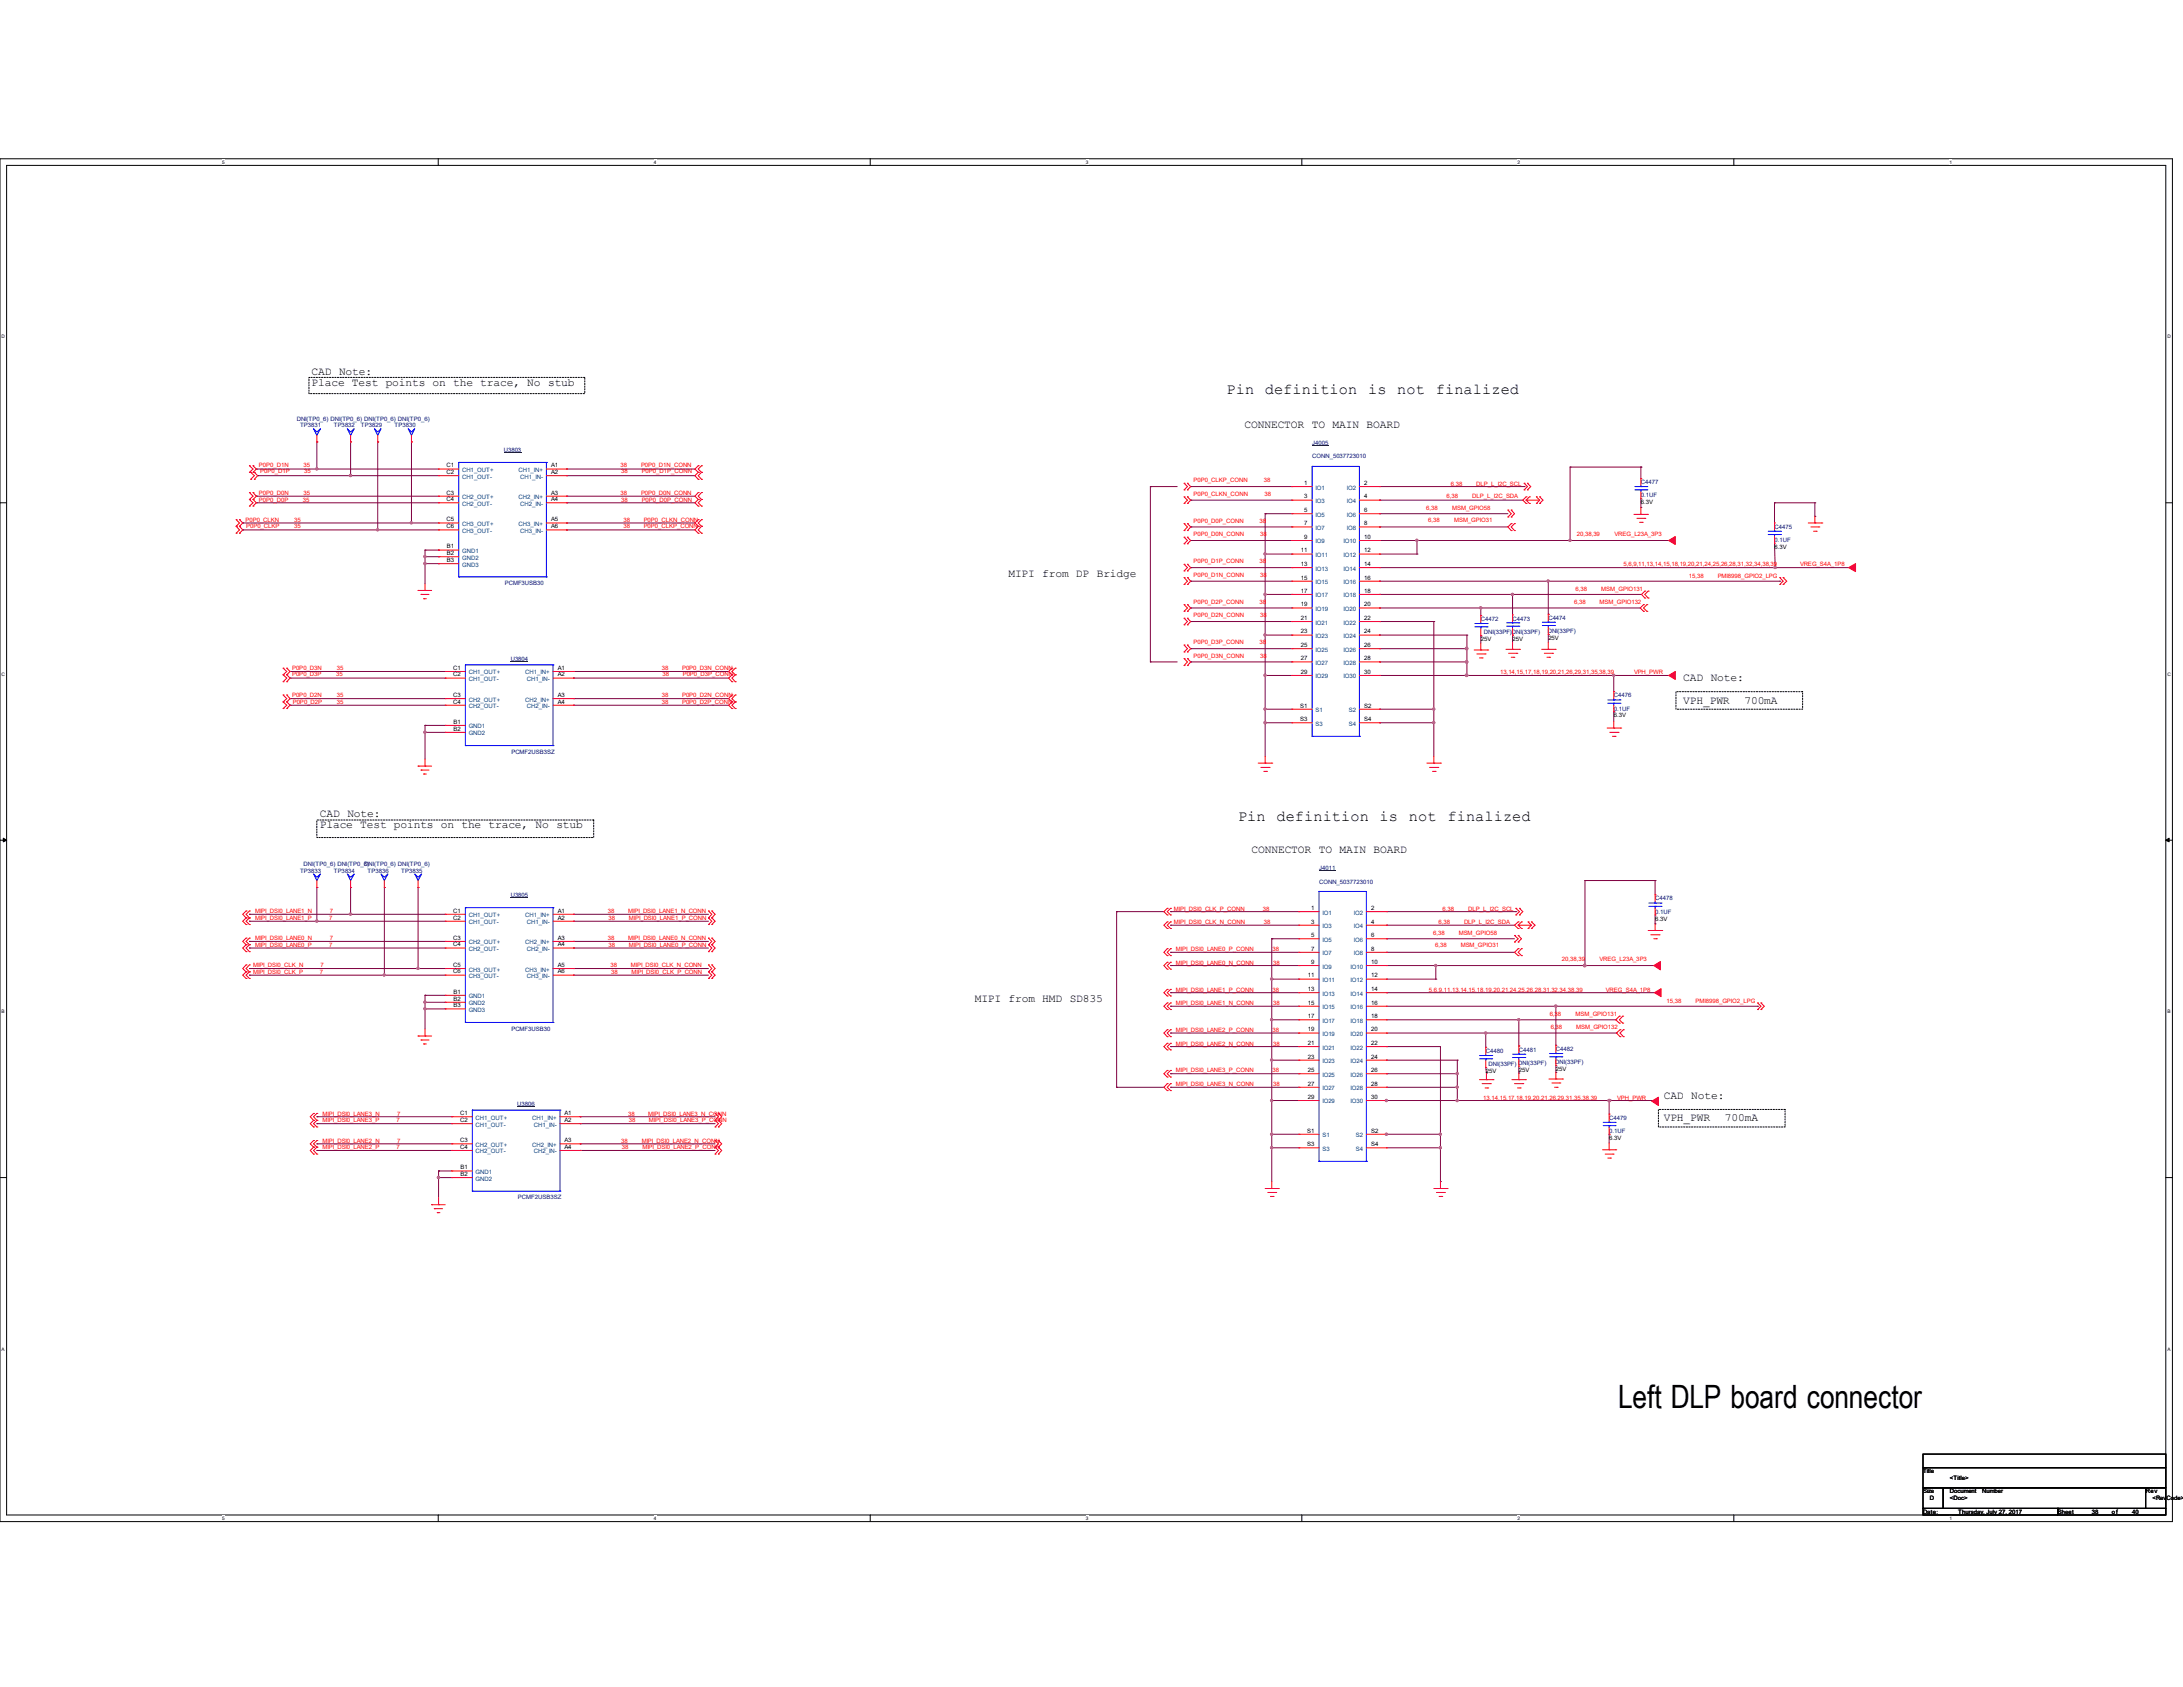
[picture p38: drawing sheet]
<svg xmlns="http://www.w3.org/2000/svg" width="279mm" height="216mm" viewBox="0 0 279 216" stroke-linecap="round" stroke-linejoin="round" font-family="sans-serif">
<defs><g id="words">
<text font-size="4.1" x="207.1" y="180.2">Left DLP board connector</text>
<g font-size="2">
<text x="157" y="50.4">Pin</text>
<text x="161.9" y="50.4">definition</text>
<text x="175.1" y="50.4">is</text>
<text x="178.8" y="50.4">not</text>
<text x="183.8" y="50.4">finalized</text>
<text x="158.5" y="105.1">Pin</text>
<text x="163.4" y="105.1">definition is</text>
<text x="180.3" y="105.1">not</text>
<text x="185.3" y="105.1">finalized</text>
</g>
<g font-size="1.4">
<text x="39.9" y="48">CAD Note:</text>
<text x="39.9" y="49.4">Place Test points on the trace, No stub</text>
<text x="159.3" y="54.8">CONNECTOR TO MAIN BOARD</text>
<text x="129.1" y="73.8">MIPI from DP Bridge</text>
<text x="215.4" y="87.2">CAD Note:</text>
<text x="215.4" y="90.1">VPH_PWR</text>
<text x="223.3" y="90.1">700mA</text>
<text x="40.9" y="104.6">CAD Note:</text>
<text x="40.9" y="106">Place Test points on the trace, No stub</text>
<text x="160.2" y="109.2">CONNECTOR TO MAIN BOARD</text>
<text x="124.8" y="128.2">MIPI from HMD SD835</text>
<text x="212.9" y="140.6">CAD Note:</text>
<text x="212.9" y="143.5">VPH_PWR</text>
<text x="220.8" y="143.5">700mA</text>
</g>
<g font-size=".8" fill="#000080">
<text x="38" y="53.8">DNI(TP0_6) DNI(TP0_6) DNI(TP0_6) DNI(TP0_6)</text>
<text x="38.4" y="54.7">TP3831</text>
<text x="42.7" y="54.7">TP3832</text>
<text x="46.2" y="54.7">TP3829</text>
<text x="50.5" y="54.7">TP3830</text>
<text x="64.5" y="57.8">U3803</text>
<text x="167.9" y="56.9">J4005</text>
<text x="167.9" y="58.7">CONN_5037723010</text>
<text x="210" y="62">C4477</text>
<text x="210" y="63.7">0.1UF</text>
<text x="227.1" y="67.6">C4475</text>
<text x="227.1" y="69.4">0.1UF</text>
<text x="64.6" y="74.9">PCMF3USB30</text>
<text x="189.5" y="79.5">C4472</text>
<text x="189.9" y="81.2">DNI(33PF)DNI(33PF)</text>
<text x="193.6" y="79.4">C4473</text>
<text x="198.1" y="81">DNI(33PF)</text>
<text x="198.2" y="79.3">C4474</text>
<text x="65.4" y="84.6">U3804</text>
<text x="206.6" y="89.2">C4476</text>
<text x="206.6" y="91">0.1UF</text>
<text x="65.5" y="96.5">PCMF2USB3SZ</text>
<text x="38.4" y="111.7">TP3833</text>
<text x="38.9" y="110.8">DNI(TP0_6) DNI(TP0_6)</text>
<text x="42.7" y="111.7">TP3834</text>
<text x="46.6" y="110.8">DNI(TP0_6) DNI(TP0_6)</text>
<text x="47" y="111.7">TP3836</text>
<text x="51.4" y="111.7">TP3835</text>
<text x="168.8" y="111.3">J4011</text>
<text x="168.8" y="113.1">CONN_5037723010</text>
<text x="65.4" y="114.8">U3805</text>
<text x="211.8" y="115.2">C4478</text>
<text x="211.8" y="117">0.1UF</text>
<text x="65.5" y="131.9">PCMF3USB30</text>
<text x="190.2" y="134.7">C4480</text>
<text x="190.5" y="136.5">DNI(33PF) DNI(33PF)</text>
<text x="194.4" y="134.6">C4481</text>
<text x="199.1" y="136.2">DNI(33PF)</text>
<text x="199.1" y="134.5">C4482</text>
<text x="66.2" y="141.6">U3806</text>
<text x="206" y="143.3">C4479</text>
<text x="206" y="145">0.1UF</text>
<text x="66.3" y="153.5">PCMF2USB3SZ</text>
</g>
<g font-size=".8" fill="#f00">
<text x="33.1" y="59.7">P0P0_D1N</text>
<text x="38.9" y="59.7">35</text>
<text x="79.4" y="59.7">38</text>
<text x="82" y="59.7">P0P0_D1N_CONN</text>
<text x="33.1" y="64.2">P0P0_D0P</text>
<text x="33.1" y="63.3">P0P0_D0N</text>
<text x="33.3" y="60.6">P0P0_D1P</text>
<text x="38.8" y="64.2">35</text>
<text x="38.9" y="63.3">35</text>
<text x="38.9" y="60.6">35</text>
<text x="79.4" y="63.3">38</text>
<text x="79.5" y="64.2">38</text>
<text x="79.5" y="60.6">38</text>
<text x="82" y="63.3">P0P0_D0N_CONN</text>
<text x="82.1" y="64.2">P0P0_D0P_CONN</text>
<text x="82.1" y="60.6">P0P0_D1P_CONN</text>
<text x="152.7" y="63.4">P0P0_CLKN_CONN</text>
<text x="152.7" y="61.7">P0P0_CLKP_CONN</text>
<text x="161.8" y="61.7">38</text>
<text x="161.8" y="63.4">38</text>
<text x="182.6" y="65.2">6,38</text>
<text x="185.1" y="63.8">6,38</text>
<text x="185.7" y="62.1">6,38</text>
<text x="185.9" y="65.2">MSM_GPIO58</text>
<text x="188.4" y="63.8">DLP_L_I2C_SDA</text>
<text x="188.9" y="62.1">DLP_L_I2C_SCL</text>
<text x="31.4" y="66.8">P0P0_CLKN</text>
<text x="31.5" y="67.6">P0P0_CLKP</text>
<text x="37.6" y="66.8">35</text>
<text x="37.6" y="67.6">35</text>
<text x="79.8" y="66.8">38</text>
<text x="79.8" y="67.6">38</text>
<text x="82.4" y="66.8">P0P0_CLKN_CONN</text>
<text x="82.4" y="67.6">P0P0_CLKP_CONN</text>
<text x="152.7" y="66.9">P0P0_D0P_CONN</text>
<text x="152.7" y="68.6">P0P0_D0N_CONN</text>
<text x="161.2" y="66.9">38</text>
<text x="161.3" y="68.6">38</text>
<text x="182.8" y="66.8">6,38</text>
<text x="186.1" y="66.8">MSM_GPIO31</text>
<text x="201.8" y="68.5">20,38,39</text>
<text x="206.6" y="68.5">VREG_L23A_3P3</text>
<text x="152.7" y="73.8">P0P0_D1N_CONN</text>
<text x="152.7" y="72.1">P0P0_D1P_CONN</text>
<text x="152.7" y="77.3">P0P0_D2P_CONN</text>
<text x="161.2" y="72.1">38</text>
<text x="161.2" y="77.3">38</text>
<text x="161.3" y="73.8">38</text>
<text x="201.5" y="77.3">6,38</text>
<text x="201.6" y="75.6">6,38</text>
<text x="204.7" y="77.3">MSM_GPIO132</text>
<text x="204.9" y="75.6">MSM_GPIO131</text>
<text x="207.8" y="72.5">5,6,9,11,13,14,15,18,19,20,21,24,25,26,28,31,32,34,38,39</text>
<text x="216.2" y="74">15,38</text>
<text x="219.8" y="74">PMI8998_GPIO2_LPG</text>
<text x="230.4" y="72.5">VREG_S4A_1P8</text>
<text x="152.7" y="82.4">P0P0_D3P_CONN</text>
<text x="152.7" y="79">P0P0_D2N_CONN</text>
<text x="161.2" y="82.4">38</text>
<text x="161.3" y="79">38</text>
<text x="37.4" y="85.8">P0P0_D3N</text>
<text x="37.4" y="86.6">P0P0_D3P</text>
<text x="37.4" y="89.2">P0P0_D2N</text>
<text x="43" y="86.6">35</text>
<text x="43.1" y="85.8">35</text>
<text x="43.1" y="89.2">35</text>
<text x="84.7" y="85.8">38</text>
<text x="84.7" y="89.2">38</text>
<text x="84.8" y="86.6">38</text>
<text x="87.3" y="85.8">P0P0_D3N_CONN</text>
<text x="87.3" y="89.2">P0P0_D2N_CONN</text>
<text x="87.4" y="86.6">P0P0_D3P_CONN</text>
<text x="152.7" y="84.2">P0P0_D3N_CONN</text>
<text x="161.3" y="84.2">38</text>
<text x="192" y="86.3">13,14,15,17,18,19,20,21,26,29,31,35,38,39</text>
<text x="209.1" y="86.3">VPH_PWR</text>
<text x="37.5" y="90">P0P0_D2P</text>
<text x="43.1" y="90">35</text>
<text x="84.7" y="90">38</text>
<text x="87.3" y="90">P0P0_D2P_CONN</text>
<text x="32.6" y="116.9">MIPI_DSI0_LANE1_N</text>
<text x="32.6" y="117.7">MIPI_DSI0_LANE1_P</text>
<text x="42.1" y="117.7">7</text>
<text x="42.2" y="116.9">7</text>
<text x="77.8" y="116.9">38</text>
<text x="77.9" y="117.7">38</text>
<text x="80.4" y="116.9">MIPI_DSI0_LANE1_N_CONN</text>
<text x="80.5" y="117.7">MIPI_DSI0_LANE1_P_CONN</text>
<text x="150.2" y="116.5">MIPI_DSI0_CLK_P_CONN</text>
<text x="150.2" y="118.3">MIPI_DSI0_CLK_N_CONN</text>
<text x="161.6" y="116.5">38</text>
<text x="161.8" y="118.3">38</text>
<text x="183.4" y="119.6">6,38</text>
<text x="184.1" y="118.2">6,38</text>
<text x="184.6" y="116.5">6,38</text>
<text x="186.7" y="119.6">MSM_GPIO58</text>
<text x="187.4" y="118.2">DLP_L_I2C_SDA</text>
<text x="187.9" y="116.5">DLP_L_I2C_SCL</text>
<text x="32.4" y="123.8">MIPI_DSI0_CLK_N</text>
<text x="32.4" y="124.7">MIPI_DSI0_CLK_P</text>
<text x="32.6" y="121.2">MIPI_DSI0_LANE0_P</text>
<text x="32.6" y="120.4">MIPI_DSI0_LANE0_N</text>
<text x="40.9" y="124.7">7</text>
<text x="41" y="123.8">7</text>
<text x="42.1" y="121.2">7</text>
<text x="42.2" y="120.4">7</text>
<text x="77.8" y="120.4">38</text>
<text x="77.9" y="121.2">38</text>
<text x="78.2" y="123.8">38</text>
<text x="78.2" y="124.7">38</text>
<text x="80.4" y="120.4">MIPI_DSI0_LANE0_N_CONN</text>
<text x="80.5" y="121.2">MIPI_DSI0_LANE0_P_CONN</text>
<text x="80.7" y="123.8">MIPI_DSI0_CLK_N_CONN</text>
<text x="80.8" y="124.7">MIPI_DSI0_CLK_P_CONN</text>
<text x="150.5" y="121.7">MIPI_DSI0_LANE0_P_CONN</text>
<text x="150.5" y="123.4">MIPI_DSI0_LANE0_N_CONN</text>
<text x="162.9" y="121.7">38</text>
<text x="162.9" y="123.4">38</text>
<text x="183.7" y="121.2">6,38</text>
<text x="187" y="121.2">MSM_GPIO31</text>
<text x="199.9" y="122.9">20,38,39</text>
<text x="204.7" y="122.9">VREG_L23A_3P3</text>
<text x="150.5" y="126.9">MIPI_DSI0_LANE1_P_CONN</text>
<text x="150.5" y="128.6">MIPI_DSI0_LANE1_N_CONN</text>
<text x="162.9" y="126.9">38</text>
<text x="162.9" y="128.6">38</text>
<text x="182.9" y="126.9">5,6,9,11,13,14,15,18,19,20,21,24,25,26,28,31,32,34,38,39</text>
<text x="198.3" y="130">6,38</text>
<text x="198.5" y="131.7">6,38</text>
<text x="201.6" y="130">MSM_GPIO131</text>
<text x="201.7" y="131.7">MSM_GPIO132</text>
<text x="205.5" y="126.9">VREG_S4A_1P8</text>
<text x="213.3" y="128.4">15,38</text>
<text x="217" y="128.4">PMI8998_GPIO2_LPG</text>
<text x="150.5" y="137.2">MIPI_DSI0_LANE3_P_CONN</text>
<text x="150.5" y="133.8">MIPI_DSI0_LANE2_N_CONN</text>
<text x="150.5" y="132.1">MIPI_DSI0_LANE2_P_CONN</text>
<text x="162.9" y="137.2">38</text>
<text x="162.9" y="132.1">38</text>
<text x="162.9" y="133.8">38</text>
<text x="41.3" y="142.8">MIPI_DSI0_LANE3_N</text>
<text x="41.3" y="143.6">MIPI_DSI0_LANE3_P</text>
<text x="50.8" y="143.6">7</text>
<text x="50.8" y="142.8">7</text>
<text x="80.4" y="142.8">38</text>
<text x="80.5" y="143.6">38</text>
<text x="83" y="142.8">MIPI_DSI0_LANE3_N_CONN</text>
<text x="83.1" y="143.6">MIPI_DSI0_LANE3_P_CONN</text>
<text x="150.5" y="139">MIPI_DSI0_LANE3_N_CONN</text>
<text x="162.9" y="139">38</text>
<text x="189.8" y="140.8">13,14,15,17,18,19,20,21,26,29,31,35,38,39</text>
<text x="207" y="140.8">VPH_PWR</text>
<text x="41.3" y="146.3">MIPI_DSI0_LANE2_N</text>
<text x="41.3" y="147.1">MIPI_DSI0_LANE2_P</text>
<text x="50.8" y="147.1">7</text>
<text x="50.8" y="146.3">7</text>
<text x="79.5" y="146.3">38</text>
<text x="79.6" y="147.1">38</text>
<text x="82.1" y="146.3">MIPI_DSI0_LANE2_N_CONN</text>
<text x="82.2" y="147.1">MIPI_DSI0_LANE2_P_CONN</text>
</g>
<g font-size=".8">
<text x="57.2" y="59.8">C1</text>
<text x="70.5" y="59.8">A1</text>
<text x="57.2" y="60.7">C2</text>
<text x="57.2" y="63.3">C3</text>
<text x="57.2" y="64.1">C4</text>
<text x="70.5" y="60.7">A2</text>
<text x="70.5" y="63.3">A3</text>
<text x="70.5" y="64.1">A4</text>
<text x="166.9" y="65.5">5</text>
<text x="166.9" y="63.8">3</text>
<text x="166.9" y="62.1">1</text>
<text x="174.6" y="65.5">6</text>
<text x="174.6" y="63.8">4</text>
<text x="174.6" y="62.1">2</text>
<text x="210" y="64.6">6.3V</text>
<text x="57.2" y="66.7">C5</text>
<text x="57.2" y="67.6">C6</text>
<text x="57.2" y="70.2">B1</text>
<text x="57.2" y="71">B2</text>
<text x="57.2" y="71.9">B3</text>
<text x="70.5" y="66.7">A5</text>
<text x="70.5" y="67.6">A6</text>
<text x="166.5" y="70.7">11</text>
<text x="166.9" y="69">9</text>
<text x="166.9" y="67.2">7</text>
<text x="174.6" y="70.7">12</text>
<text x="174.6" y="69">10</text>
<text x="174.6" y="67.2">8</text>
<text x="227.1" y="70.2">6.3V</text>
<text x="166.5" y="77.6">19</text>
<text x="166.5" y="74.2">15</text>
<text x="166.5" y="72.4">13</text>
<text x="166.5" y="75.9">17</text>
<text x="174.6" y="77.6">20</text>
<text x="174.6" y="75.9">18</text>
<text x="174.6" y="74.2">16</text>
<text x="174.6" y="72.4">14</text>
<text x="166.5" y="82.8">25</text>
<text x="166.5" y="81.1">23</text>
<text x="166.5" y="79.3">21</text>
<text x="174.6" y="82.8">26</text>
<text x="174.6" y="81.1">24</text>
<text x="174.6" y="79.3">22</text>
<text x="189.5" y="82.1">25V</text>
<text x="193.6" y="82">25V</text>
<text x="198.2" y="81.9">25V</text>
<text x="58" y="85.7">C1</text>
<text x="58" y="86.6">C2</text>
<text x="58" y="89.2">C3</text>
<text x="71.4" y="85.7">A1</text>
<text x="71.4" y="86.6">A2</text>
<text x="71.4" y="89.2">A3</text>
<text x="166.5" y="86.2">29</text>
<text x="166.5" y="84.5">27</text>
<text x="174.6" y="86.2">30</text>
<text x="174.6" y="84.5">28</text>
<text x="58" y="90">C4</text>
<text x="58" y="92.6">B1</text>
<text x="58" y="93.5">B2</text>
<text x="71.4" y="90">A4</text>
<text x="166.4" y="90.6">S1</text>
<text x="166.4" y="92.3">S3</text>
<text x="174.6" y="90.6">S2</text>
<text x="174.6" y="92.3">S4</text>
<text x="206.6" y="91.8">6.3V</text>
<text x="58" y="116.8">C1</text>
<text x="58" y="117.7">C2</text>
<text x="71.4" y="116.8">A1</text>
<text x="71.4" y="117.7">A2</text>
<text x="167.8" y="119.9">5</text>
<text x="167.8" y="118.2">3</text>
<text x="167.8" y="116.5">1</text>
<text x="175.5" y="119.9">6</text>
<text x="175.5" y="118.2">4</text>
<text x="175.5" y="116.5">2</text>
<text x="211.8" y="117.8">6.3V</text>
<text x="58" y="120.3">C3</text>
<text x="58" y="121.1">C4</text>
<text x="58" y="123.7">C5</text>
<text x="58" y="124.6">C6</text>
<text x="71.4" y="120.3">A3</text>
<text x="71.4" y="121.1">A4</text>
<text x="71.4" y="123.7">A5</text>
<text x="71.4" y="124.6">A6</text>
<text x="167.4" y="125.1">11</text>
<text x="167.8" y="123.4">9</text>
<text x="167.8" y="121.7">7</text>
<text x="175.5" y="125.1">12</text>
<text x="175.5" y="123.4">10</text>
<text x="175.5" y="121.7">8</text>
<text x="58" y="127.2">B1</text>
<text x="58" y="128.1">B2</text>
<text x="58" y="128.9">B3</text>
<text x="167.4" y="132">19</text>
<text x="167.4" y="128.6">15</text>
<text x="167.4" y="126.8">13</text>
<text x="167.4" y="130.3">17</text>
<text x="175.5" y="132">20</text>
<text x="175.5" y="130.3">18</text>
<text x="175.5" y="128.6">16</text>
<text x="175.5" y="126.8">14</text>
<text x="167.4" y="137.2">25</text>
<text x="167.4" y="135.5">23</text>
<text x="167.4" y="133.7">21</text>
<text x="175.5" y="137.2">26</text>
<text x="175.5" y="135.5">24</text>
<text x="175.5" y="133.7">22</text>
<text x="190.2" y="137.3">25V</text>
<text x="194.4" y="137.2">25V</text>
<text x="199.1" y="137.1">25V</text>
<text x="58.9" y="142.7">C1</text>
<text x="58.9" y="143.6">C2</text>
<text x="72.3" y="142.7">A1</text>
<text x="72.3" y="143.6">A2</text>
<text x="167.4" y="140.6">29</text>
<text x="167.4" y="138.9">27</text>
<text x="175.5" y="140.6">30</text>
<text x="175.5" y="138.9">28</text>
<text x="58.9" y="146.2">C3</text>
<text x="58.9" y="147">C4</text>
<text x="58.9" y="149.6">B1</text>
<text x="72.3" y="146.2">A3</text>
<text x="72.3" y="147">A4</text>
<text x="167.3" y="144.9">S1</text>
<text x="167.3" y="146.7">S3</text>
<text x="175.5" y="144.9">S2</text>
<text x="175.5" y="146.7">S4</text>
<text x="206" y="145.9">6.3V</text>
<text x="58.9" y="150.5">B2</text>
<text x="246.1" y="188.6">Title</text>
<text x="246.1" y="191.1">Size</text>
<text x="249.6" y="191.1">Document</text>
<text x="249.6" y="189.4">&lt;Title&gt;</text>
<text x="253.7" y="191.1">Number</text>
<text x="274.6" y="191.1">Rev</text>
<text x="246.1" y="193.8">Date:</text>
<text x="247" y="192">D</text>
<text x="249.6" y="192">&lt;Doc&gt;</text>
<text x="250.6" y="193.8">Thursday, July 27, 2017</text>
<text x="263.4" y="193.8">Sheet</text>
<text x="267.7" y="193.8">38</text>
<text x="270.3" y="193.8">of</text>
<text x="272.9" y="193.8">40</text>
<text x="275.5" y="192">&lt;RevCode&gt;</text>
</g>
<g font-size=".8" fill="#004080">
<text x="59.1" y="60.4">CH1_OUT+</text>
<text x="59.1" y="61.3">CH1_OUT-</text>
<text x="59.1" y="63.9">CH2_OUT+</text>
<text x="59.1" y="64.7">CH2_OUT-</text>
<text x="66.4" y="60.4">CH1_IN+</text>
<text x="66.4" y="63.9">CH2_IN+</text>
<text x="66.6" y="61.3">CH1_IN-</text>
<text x="66.6" y="64.7">CH2_IN-</text>
<text x="168.4" y="64.4">IO3</text>
<text x="168.4" y="62.7">IO1</text>
<text x="172.4" y="64.4">IO4</text>
<text x="172.4" y="62.7">IO2</text>
<text x="59.1" y="70.8">GND1</text>
<text x="59.1" y="71.6">GND2</text>
<text x="59.1" y="67.3">CH3_OUT+</text>
<text x="59.1" y="68.2">CH3_OUT-</text>
<text x="66.4" y="67.3">CH3_IN+</text>
<text x="66.6" y="68.2">CH3_IN-</text>
<text x="168.4" y="71.3">IO11</text>
<text x="168.4" y="69.6">IO9</text>
<text x="168.4" y="67.8">IO7</text>
<text x="168.4" y="66.1">IO5</text>
<text x="172" y="71.3">IO12</text>
<text x="172" y="69.6">IO10</text>
<text x="172.4" y="67.8">IO8</text>
<text x="172.4" y="66.1">IO6</text>
<text x="59.1" y="72.5">GND3</text>
<text x="168.4" y="74.8">IO15</text>
<text x="168.4" y="73">IO13</text>
<text x="168.4" y="76.5">IO17</text>
<text x="172" y="76.5">IO18</text>
<text x="172" y="74.8">IO16</text>
<text x="172" y="73">IO14</text>
<text x="168.4" y="78.2">IO19</text>
<text x="168.4" y="83.4">IO25</text>
<text x="168.4" y="81.7">IO23</text>
<text x="168.4" y="79.9">IO21</text>
<text x="172" y="78.2">IO20</text>
<text x="172" y="83.4">IO26</text>
<text x="172" y="81.7">IO24</text>
<text x="172" y="79.9">IO22</text>
<text x="60" y="86.3">CH1_OUT+</text>
<text x="60" y="87.2">CH1_OUT-</text>
<text x="60" y="89.8">CH2_OUT+</text>
<text x="67.2" y="86.3">CH1_IN+</text>
<text x="67.2" y="89.8">CH2_IN+</text>
<text x="67.4" y="87.2">CH1_IN-</text>
<text x="168.4" y="86.8">IO29</text>
<text x="168.4" y="85.1">IO27</text>
<text x="172" y="86.8">IO30</text>
<text x="172" y="85.1">IO28</text>
<text x="60" y="90.6">CH2_OUT-</text>
<text x="60" y="93.2">GND1</text>
<text x="60" y="94.1">GND2</text>
<text x="67.4" y="90.6">CH2_IN-</text>
<text x="168.4" y="91.1">S1</text>
<text x="168.4" y="92.9">S3</text>
<text x="172.6" y="91.1">S2</text>
<text x="172.6" y="92.9">S4</text>
<text x="60" y="117.4">CH1_OUT+</text>
<text x="60" y="118.3">CH1_OUT-</text>
<text x="67.2" y="117.4">CH1_IN+</text>
<text x="67.4" y="118.3">CH1_IN-</text>
<text x="169.3" y="118.8">IO3</text>
<text x="169.3" y="117.1">IO1</text>
<text x="173.3" y="118.8">IO4</text>
<text x="173.3" y="117.1">IO2</text>
<text x="60" y="120.9">CH2_OUT+</text>
<text x="60" y="121.7">CH2_OUT-</text>
<text x="60" y="124.3">CH3_OUT+</text>
<text x="60" y="125.2">CH3_OUT-</text>
<text x="67.2" y="120.9">CH2_IN+</text>
<text x="67.2" y="124.3">CH3_IN+</text>
<text x="67.4" y="121.7">CH2_IN-</text>
<text x="67.4" y="125.2">CH3_IN-</text>
<text x="169.3" y="125.7">IO11</text>
<text x="169.3" y="124">IO9</text>
<text x="169.3" y="122.3">IO7</text>
<text x="169.3" y="120.5">IO5</text>
<text x="172.9" y="125.7">IO12</text>
<text x="172.9" y="124">IO10</text>
<text x="173.3" y="122.3">IO8</text>
<text x="173.3" y="120.5">IO6</text>
<text x="60" y="127.8">GND1</text>
<text x="60" y="128.7">GND2</text>
<text x="60" y="129.5">GND3</text>
<text x="169.3" y="129.2">IO15</text>
<text x="169.3" y="127.4">IO13</text>
<text x="169.3" y="130.9">IO17</text>
<text x="172.9" y="130.9">IO18</text>
<text x="172.9" y="129.2">IO16</text>
<text x="172.9" y="127.4">IO14</text>
<text x="169.3" y="132.6">IO19</text>
<text x="169.3" y="137.8">IO25</text>
<text x="169.3" y="136.1">IO23</text>
<text x="169.3" y="134.3">IO21</text>
<text x="172.9" y="132.6">IO20</text>
<text x="172.9" y="137.8">IO26</text>
<text x="172.9" y="136.1">IO24</text>
<text x="172.9" y="134.3">IO22</text>
<text x="60.9" y="143.3">CH1_OUT+</text>
<text x="68.1" y="143.3">CH1_IN+</text>
<text x="169.3" y="141.2">IO29</text>
<text x="169.3" y="139.5">IO27</text>
<text x="172.9" y="141.2">IO30</text>
<text x="172.9" y="139.5">IO28</text>
<text x="60.9" y="144.2">CH1_OUT-</text>
<text x="60.9" y="146.8">CH2_OUT+</text>
<text x="60.9" y="147.6">CH2_OUT-</text>
<text x="68.1" y="146.8">CH2_IN+</text>
<text x="68.3" y="144.2">CH1_IN-</text>
<text x="68.3" y="147.6">CH2_IN-</text>
<text x="169.3" y="145.5">S1</text>
<text x="169.3" y="147.3">S3</text>
<text x="173.5" y="145.5">S2</text>
<text x="173.5" y="147.3">S4</text>
<text x="60.9" y="150.2">GND1</text>
<text x="60.9" y="151.1">GND2</text>
</g>
<g font-size=".6">
<text x="28.4" y="21">5</text>
<text x="83.7" y="21">4</text>
<text x="139" y="21">3</text>
<text x="194.2" y="21">2</text>
<text x="249.5" y="21">1</text>
<text x=".2" y="43.3">D</text>
<text x="277.4" y="43.3">D</text>
<text x=".2" y="86.5">C</text>
<text x="277.4" y="86.5">C</text>
<text x=".2" y="129.7">B</text>
<text x="277.4" y="129.7">B</text>
<text x=".2" y="172.8">A</text>
<text x="277.4" y="172.8">A</text>
<text x="28.4" y="194.5">5</text>
<text x="83.7" y="194.5">4</text>
<text x="139" y="194.5">3</text>
<text x="194.2" y="194.5">2</text>
<text x="249.5" y="194.5">1</text>
</g>
</g></defs>
<path d="M0 20.3h278v174.4h-278zM.8 21.2h276.4v172.7h-276.4z" fill="none" stroke="#000" stroke-width=".13"/>
<g fill="#fff">
<path d="M28.4 20.4h.3v.7h-.3z"/>
<path d="M28.4 194h.3v.6h-.3z"/>
</g>
<path d="M56.1 20.3v.9M56.1 193.9v.8" fill="none" stroke="#000" stroke-width=".13"/>
<g fill="#fff">
<path d="M83.7 20.4h.3v.7h-.3z"/>
<path d="M83.7 194h.3v.6h-.3z"/>
</g>
<path d="M111.4 20.3v.9M111.4 193.9v.8" fill="none" stroke="#000" stroke-width=".13"/>
<g fill="#fff">
<path d="M139 20.4h.3v.7h-.3z"/>
<path d="M139 194h.3v.6h-.3z"/>
</g>
<path d="M166.6 20.3v.9M166.6 193.9v.8" fill="none" stroke="#000" stroke-width=".13"/>
<g fill="#fff">
<path d="M194.2 20.4h.3v.7h-.3z"/>
<path d="M194.2 194h.3v.6h-.3z"/>
</g>
<path d="M221.9 20.3v.9M221.9 193.9v.8" fill="none" stroke="#000" stroke-width=".13"/>
<g fill="#fff">
<path d="M249.5 20.4h.3v.7h-.3z"/>
<path d="M249.5 194h.3v.6h-.3z"/>
<path d="M.2 42.8h.4v.6h-.4z"/>
<path d="M277.4 42.8h.4v.6h-.4z"/>
<path d="M.2 85.9h.4v.7h-.4z"/>
<path d="M277.4 85.9h.4v.7h-.4z"/>
</g>
<path d="M0 64.3h.8M277.2 64.3h.8" fill="none" stroke="#000" stroke-width=".13"/>
<g fill="#fff">
<path d="M.2 129.1h.4v.7h-.4z"/>
<path d="M277.4 129.1h.4v.7h-.4z"/>
</g>
<path d="M0 107.5h.8M277.2 107.5h.8" fill="none" stroke="#000" stroke-width=".13"/>
<path d="M.4 107.3l.4 .2-.4 .2zM277.2 107.5l.4-.2v.4z" fill="#000" stroke="#000" stroke-width=".13"/>
<g fill="#fff">
<path d="M.2 172.3h.4v.7h-.4z"/>
<path d="M277.4 172.3h.4v.7h-.4z"/>
</g>
<g fill="none" stroke="#000" stroke-width=".13">
<path d="M39.5 48.3h35.3v2.1h-35.3zM214.5 88.5h16.2v2.3h-16.2zM40.6 104.9h35.4v2.3h-35.4zM0 150.7h.8M212.3 142h16.2v2.2h-16.2zM277.2 150.7h.8M246.1 186.1h31.1v1.7h-31.1zM246.1 187.8h31.1v2.6h-31.1zM246.1 190.4h2.6v2.6h-2.6zM246.1 193h17.3v.9h-17.3zM248.7 190.4h25.9v2.6h-25.9zM263.4 193h13.8v.9h-13.8z"/>
<path d="M274.6 190.4h2.6v2.6h-2.6z"/>
</g>
<g fill="none" stroke="#800040" stroke-width=".13">
<path d="M40.6 56.6h.1M40.6 56.6v3.4M44.9 56.6h.1M44.9 56.6v4.3M48.3 56.6h.1M48.3 56.6v11.2M52.7 56.6h.1M52.7 56.6v10.3M201 59.8h.1M201 59.8v9.4M201 59.8h9M210 59.8h.1"/>
<path d="M210 59.8v1.5M31.1 66.9h.1M31.1 67.8h.1M31.1 66.9h25M31.1 67.8h25M32.8 63.5h.1M32.8 64.3h.1M32.8 60h.1M32.8 64.3h23.3M32.8 63.5h23.3M32.8 60h23.3M33 60.9h.1"/>
<path d="M33 60.9h23.1M40.6 60h.1M44.9 60.9h.1M48.3 67.8h.1M52.7 66.9h.1M54.4 70.4h.1M54.4 71.2h.1M54.4 72.1h.1M54.4 70.4v4.3M54.4 70.4h1.7M54.4 71.2h1.7M54.4 72.1h1.7"/>
<path d="M56.1 70.4h.1M56.1 71.2h.1M56.1 72.1h.1M72.5 64.3h.1M72.5 60h.1M72.5 66.9h.1M72.5 67.8h.1M72.5 63.5h.1M72.5 60.9h.1M72.5 64.3h16.4M72.5 66.9h16.4M72.5 67.8h16.4"/>
<path d="M72.5 63.5h16.4M72.5 60.9h16.4M72.5 60h16.4M147.2 62.3h.1M147.2 62.3h3.5M147.2 62.3v22.4M152.4 67.4h.1M152.4 62.3h.1M152.4 64h.1M152.4 69.2h.1M152.4 72.6h.1M152.4 74.4h.1"/>
<path d="M152.4 79.5h.1M152.4 77.8h.1M152.4 67.4h13M152.4 62.3h13M152.4 64h13M152.4 69.2h13M152.4 72.6h13M152.4 74.4h13M152.4 79.5h13M152.4 77.8h13M161.9 65.7h.1M161.9 76.1h.1"/>
<path d="M161.9 70.9h.1M161.9 65.7v31.1M161.9 65.7h3.5M161.9 76.1h3.5M161.9 70.9h3.5M176.6 64h.1M176.6 65.7h.1M176.6 67.4h.1M176.6 79.5h.1M176.6 74.4h.1M176.6 77.8h.1M176.6 76.1h.1"/>
<path d="M176.6 67.4h16.4M176.6 62.3h18.5M176.6 64h18.3M176.6 69.2h37M176.6 72.6h60M176.6 74.4h51.2M176.6 79.5h6.9M176.6 77.8h33.3M176.6 65.7h16.4M176.6 76.1h33.5M176.6 70.9h4.8M181.4 69.2h.1"/>
<path d="M181.4 70.9h.1M181.4 69.2v1.7M183.5 79.5h.1M183.5 79.5v17.3M189.5 77.8h.1M189.5 77.8v1M193.6 76.1h.1M193.6 76.1v2.6M195.1 62.3h.1M198.2 78.6h.1M198.2 74.4v4.2M201 69.2h.1"/>
<path d="M210 64.9h.1M210 63.8v1.1M213.6 69.2h.1M227.1 64.3h.1M227.1 64.3v2.6M227.1 64.3h5.2M227.1 69.5l.1 3.1M227.2 72.6h.1M227.8 74.4h.1M232.3 64.3h.1M232.3 66.1h.1M232.3 64.3v1.8"/>
<path d="M37.1 90.3h.1M37.1 89.4h.1M37.1 86.8h.1M37.1 85.9h.1M37.1 90.3h19.9M37.1 85.9h19.9M37.1 86.8h19.9M37.1 89.4h19.9M54.4 92.8h.1M54.4 93.7h.1M54.4 92.8v4.4M54.4 92.8h2.6"/>
<path d="M54.4 93.7h2.6M73.4 90.3h.1M73.4 85.9h.1M73.4 86.8h.1M73.4 89.4h.1M73.4 90.3h19.9M73.4 85.9h19.9M73.4 86.8h19.9M73.4 89.4h19.9M147.2 84.7h.1M147.2 84.7h3.5M152.4 84.7h.1"/>
<path d="M152.4 83h.1M152.4 84.7h13M152.4 83h13M161.9 90.8h.1M161.9 92.5h.1M161.9 86.4h.1M161.9 81.3h.1M161.9 90.8h3.5M161.9 92.5h3.5M161.9 86.4h3.5M161.9 81.3h3.5M176.6 90.8h.1"/>
<path d="M176.6 92.5h.1M176.6 83h.1M176.6 81.3h.1M176.6 84.7h.1M176.6 86.4h.1M176.6 90.8h6.9M176.6 92.5h6.9M176.6 84.7h11.1M176.6 83h11.1M176.6 86.4h37M176.6 81.3h11.1M183.5 90.8h.1"/>
<path d="M183.5 92.5h.1M187.7 83h.1M187.7 84.7h.1M187.7 81.3h.1M187.7 86.4h.1M187.7 81.3v5.1M189.5 81.4h.1M189.5 81.4v.9M193.6 81.3h.1M193.6 81.3v.9M198.2 81.2h.1M198.2 81.2v1"/>
<path d="M206.5 91.1h.1M206.5 86.4h.1M206.5 86.4v2.1M206.5 91.1v1.2M213.6 86.4h.1M31.9 117h.1M31.9 117.9h.1M31.9 117.9h25.1M31.9 117h25.1M40.6 117.9h.1M40.6 113.6h.1M40.6 113.6v4.3"/>
<path d="M44.9 117h.1M44.9 113.6h.1M44.9 113.6v3.4M49.2 113.6h.1M49.2 113.6v11.2M53.5 113.6h.1M53.5 113.6v10.4M73.4 117.9h.1M73.4 117h.1M73.4 117.9h17.3M73.4 117h17.3M142.9 116.7h.1"/>
<path d="M142.9 116.7h6.1M142.9 116.7v22.4M149.8 116.7h.1M149.8 118.4h.1M149.8 116.7h16.4M149.8 118.4h16.4M177.5 118.4h.1M177.5 116.7h16.5M177.5 118.4h16.3M194 116.7h.1M202.9 112.7h.1M202.9 112.7h8.9"/>
<path d="M202.9 112.7v10.9M211.8 118.2h.1M211.8 112.7h.1M211.8 112.7v1.8M211.8 117.1v1.1M31.9 124h.1M31.9 124.8h.1M31.9 120.5h.1M31.9 121.3h.1M31.9 121.3h25.1M31.9 120.5h25.1M31.9 124.8h25.1"/>
<path d="M31.9 124h25.1M49.2 124.8h.1M53.5 124h.1M54.4 127.4h.1M54.4 128.3h.1M54.4 129.1h.1M54.4 127.4v4.3M54.4 127.4h2.6M54.4 128.3h2.6M54.4 129.1h2.6M73.4 121.3h.1M73.4 120.5h.1"/>
<path d="M73.4 124.8h.1M73.4 124h.1M73.4 121.3h17.3M73.4 120.5h17.3M73.4 124.8h17.3M73.4 124h17.3M142.9 139.1h.1M142.9 139.1h6.1M149.8 121.9h.1M149.8 123.6h.1M149.8 128.8h.1M149.8 127h.1"/>
<path d="M149.8 132.2h.1M149.8 133.9h.1M149.8 137.4h.1M149.8 139.1h.1M149.8 121.9h16.4M149.8 123.6h16.4M149.8 128.8h16.4M149.8 127h16.4M149.8 132.2h16.4M149.8 133.9h16.4M149.8 137.4h16.4M149.8 139.1h16.4"/>
<path d="M162.8 120.1h.1M162.8 135.7h.1M162.8 130.5h.1M162.8 125.3h.1M162.8 120.1v31.1M162.8 120.1h3.4M162.8 135.7h3.4M162.8 130.5h3.4M162.8 125.3h3.4M177.5 120.1h.1M177.5 121.9h.1M177.5 133.9h.1"/>
<path d="M177.5 137.4h.1M177.5 139.1h.1M177.5 135.7h.1M177.5 127h.1M177.5 121.9h16.3M177.5 123.6h34.2M177.5 128.8h47.5M177.5 127h34.3M177.5 132.2h29.4M177.5 133.9h6.9v17.3M177.5 137.4h9M177.5 139.1h9"/>
<path d="M177.5 120.1h16.3M177.5 135.7h9M177.5 130.5h29.3M177.5 125.3h6.3M183.8 123.6h.1M183.8 125.3h.1M183.8 123.6v1.7M186.5 137.4h.1M186.5 135.7h.1M186.5 139.1h.1M186.5 135.7v5.1M190.2 132.2h.1"/>
<path d="M190.2 132.2v1.8M190.2 136.6v.7M190.2 137.3h.1M194.4 133.9h.1M194.4 130.5h.1M194.4 137.3h.1M194.4 130.5v3.4M194.4 136.4v.9M199.1 128.8h.1M199.1 137.2h.1M199.1 128.8v5M199.1 136.4v.8"/>
<path d="M202.9 123.6h.1M206.8 130.5h.1M206.9 132.2h.1M225 128.8h.1M40.6 142.9h.1M40.6 143.8h.1M40.6 146.4h.1M40.6 147.2h.1M40.6 143.8h17.2M40.6 142.9h17.2M40.6 146.4h17.2M40.6 147.2h17.2"/>
<path d="M56.1 149.9h.1M56.1 150.7h.1M56.1 149.9v3.4M56.1 149.9h1.7M56.1 150.7h1.7M74.3 143.8h.1M74.3 142.9h.1M74.3 146.4h.1M74.3 147.2h.1M74.3 143.8h17.2M74.3 142.9h17.2M74.3 146.4h17.2"/>
<path d="M74.3 147.2h17.2M162.8 145.2h.1M162.8 146.9h.1M162.8 140.8h.1M162.8 145.2h3.4M162.8 146.9h3.4M162.8 140.8h3.4M177.4 145.2h7M177.4 140.8h34M177.5 145.2h.1M177.5 140.8h.1M177.5 146.9h6.9"/>
<path d="M184.4 145.2h.1M184.4 146.9h.1M184.4 151.2h.1M186.5 140.8h.1M206 145.2h.1M206 140.8h.1M206 140.8v1.8M206 145.2v1.1M211.4 140.8h.1M211.4 140.8v.1"/>
</g>
<g fill="#f0f" stroke="#f0f" stroke-width=".13">
<circle cx="161.9" cy="92.5" r=".15"/>
<circle cx="161.9" cy="90.7" r=".15"/>
<circle cx="161.9" cy="86.4" r=".15"/>
<circle cx="161.9" cy="81.3" r=".15"/>
<circle cx="161.9" cy="76.1" r=".15"/>
<circle cx="161.9" cy="70.9" r=".15"/>
<circle cx="183.5" cy="90.7" r=".15"/>
<circle cx="162.8" cy="146.9" r=".15"/>
<circle cx="162.8" cy="145.2" r=".15"/>
<circle cx="162.8" cy="140.8" r=".15"/>
<circle cx="162.8" cy="135.7" r=".15"/>
<circle cx="162.8" cy="130.5" r=".15"/>
<circle cx="162.8" cy="125.3" r=".15"/>
<circle cx="184.3" cy="145.2" r=".15"/>
<circle cx="183.5" cy="92.5" r=".15"/>
<circle cx="54.4" cy="71.2" r=".15"/>
<circle cx="54.4" cy="72.1" r=".15"/>
<circle cx="54.4" cy="93.7" r=".15"/>
<circle cx="54.4" cy="128.2" r=".15"/>
<circle cx="54.4" cy="129.1" r=".15"/>
<circle cx="56.1" cy="150.7" r=".15"/>
<circle cx="184.3" cy="146.9" r=".15"/>
<circle cx="200.9" cy="69.2" r=".15"/>
<circle cx="202.8" cy="123.6" r=".17"/>
<circle cx="177.4" cy="145.2" r=".15"/>
<circle cx="227.2" cy="72.6" r=".15"/>
<circle cx="189.5" cy="77.8" r=".15"/>
<circle cx="193.6" cy="76.1" r=".15"/>
<circle cx="198.1" cy="74.4" r=".15"/>
<circle cx="187.7" cy="83" r=".17"/>
<circle cx="187.7" cy="84.7" r=".17"/>
<circle cx="187.7" cy="86.4" r=".17"/>
<circle cx="206.5" cy="86.4" r=".15"/>
<circle cx="186.5" cy="137.4" r=".15"/>
<circle cx="186.5" cy="139.1" r=".15"/>
<circle cx="199.1" cy="128.8" r=".15"/>
<circle cx="190.1" cy="132.2" r=".15"/>
<circle cx="194.4" cy="130.5" r=".15"/>
<circle cx="205.9" cy="140.8" r=".15"/>
<circle cx="177.4" cy="140.8" r=".15"/>
<circle cx="206" cy="140.8" r=".15"/>
<circle cx="186.5" cy="140.8" r=".15"/>
<circle cx="181.3" cy="69.2" r=".15"/>
<circle cx="183.7" cy="123.6" r=".15"/>
<circle cx="53.5" cy="123.9" r=".15"/>
<circle cx="49.2" cy="124.8" r=".15"/>
<circle cx="44.9" cy="117" r=".15"/>
<circle cx="40.5" cy="117.9" r=".15"/>
<circle cx="44.9" cy="60.9" r=".15"/>
<circle cx="40.5" cy="60" r=".15"/>
<circle cx="48.3" cy="67.8" r=".15"/>
<circle cx="52.6" cy="66.9" r=".15"/>
</g>
<g fill="none" stroke="#f00" stroke-width=".13">
<path d="M31.9 59.6h.1M31.9 59.6l.5 .4-.5 .5M32.4 59.6h.1M32.4 59.6l.4 .4-.4 .5M40.6 56.6h.1M40.6 55.7v.9M44.9 56.6h.1M44.9 55.7v.9M48.3 56.6h.1M48.3 55.7v.9M52.7 56.6h.1M52.7 55.7v.9"/>
<path d="M89.4 59.6h.1M89.4 59.6l-.5 .4 .5 .5M89.8 59.6h.1M89.8 59.6l-.4 .4 .4 .5M30.2 67.4h.1M30.2 66.5h.1M30.2 68.2h.1M30.2 66.5l.4 .4-.4 .5M30.2 67.4l.4 .4-.4 .4M30.6 66.5h.1M30.6 67.4h.1M30.6 68.2h.1"/>
<path d="M30.6 66.5l.5 .4-.5 .5M30.6 67.4l.5 .4-.5 .4M31.9 64.8h.1M31.9 63.9h.1M31.9 63h.1M31.9 60.5h.1M31.9 63.9l.5 .4-.5 .5M31.9 63l.5 .5-.5 .4M32.1 61.3h.1M32.1 60.5h.1M32.1 60.5l.5 .4-.5 .4M32.4 63.9h.1"/>
<path d="M32.4 64.8h.1M32.4 63h.1M32.4 60.5h.1M32.4 63.9l.4 .4-.4 .5M32.4 63l.4 .5-.4 .4M32.6 60.5h.1M32.6 61.3h.1M32.6 60.5l.4 .4-.4 .4M53.5 75.6h.1M53.5 75.6h1.7M53.9 76.1h.1M53.9 76.1h1"/>
<path d="M54.2 76.6h.1M54.2 76.6h.4M54.4 75.6h.1M54.4 74.7v.9M56.1 60h.1M56.1 60.9h.1M56.1 63.5h.1M56.1 64.3h.1M56.1 70.4h.1M56.1 71.2h.1M56.1 66.9h.1M56.1 67.8h.1"/>
<path d="M56.1 72.1h.1M56.1 66.9h2.6M56.1 60h2.6M56.1 60.9h2.6M56.1 63.5h2.6M56.1 64.3h2.6M56.1 70.4h2.6M56.1 71.2h2.6M56.1 67.8h2.6M56.1 72.1h2.6M69.9 66.9h2.6M69.9 60h2.6"/>
<path d="M69.9 60.9h2.6M69.9 63.5h2.6M69.9 64.3h2.6M69.9 67.8h2.6M72.5 60h.1M72.5 60.9h.1M72.5 63.5h.1M72.5 64.3h.1M72.5 66.9h.1M72.5 67.8h.1M89.4 66.5h.1M89.4 67.4h.1"/>
<path d="M89.4 68.2h.1M89.4 63h.1M89.4 63.9h.1M89.4 64.8h.1M89.4 60.5h.1M89.4 61.3h.1M89.4 66.5l-.5 .4 .5 .5M89.4 67.4l-.5 .4 .5 .4M89.4 63l-.5 .5 .5 .4M89.4 63.9l-.5 .4 .5 .5M89.4 60.5l-.5 .4 .5 .4M89.8 67.4h.1"/>
<path d="M89.8 66.5h.1M89.8 68.2h.1M89.8 63.9h.1M89.8 63h.1M89.8 64.8h.1M89.8 60.5h.1M89.8 61.3h.1M89.8 66.5l-.4 .4 .4 .5M89.8 67.4l-.4 .4 .4 .4M89.8 63l-.4 .5 .4 .4M89.8 63.9l-.4 .4 .4 .5M89.8 60.5l-.4 .4 .4 .4"/>
<path d="M151.6 67.9h.1M151.6 67h.1M151.6 64.4h.1M151.6 63.6h.1M151.6 62.7h.1M151.6 61.8h.1M151.6 74.8h.1M151.6 73.9h.1M151.6 73.1h.1M151.6 72.2h.1M151.6 69.6h.1M151.6 68.7h.1"/>
<path d="M151.6 78.2h.1M151.6 77.4h.1M151.6 80h.1M151.6 79.1h.1M151.6 67l.4 .4-.4 .5M151.6 63.6l.4 .4-.4 .4M151.6 61.8l.4 .5-.4 .4M151.6 73.9l.4 .5-.4 .4M151.6 72.2l.4 .4-.4 .5M151.6 68.7l.4 .5-.4 .4M151.6 77.4l.4 .4-.4 .4M151.6 79.1l.4 .4-.4 .5"/>
<path d="M152 67h.1M152 67.9h.1M152 63.6h.1M152 64.4h.1M152 61.8h.1M152 62.7h.1M152 73.9h.1M152 74.8h.1M152 72.2h.1M152 73.1h.1M152 68.7h.1M152 69.6h.1"/>
<path d="M152 77.4h.1M152 78.2h.1M152 79.1h.1M152 80h.1M152 67l.4 .4-.4 .5M152 63.6l.4 .4-.4 .4M152 61.8l.4 .5-.4 .4M152 73.9l.4 .5-.4 .4M152 72.2l.4 .4-.4 .5M152 68.7l.4 .5-.4 .4M152 77.4l.4 .4-.4 .4M152 79.1l.4 .4-.4 .5"/>
<path d="M165.4 77.8h.1M165.4 70.9h.1M165.4 69.2h.1M165.4 67.4h.1M165.4 65.7h.1M165.4 64h.1M165.4 62.3h.1M165.4 74.4h.1M165.4 72.6h.1M165.4 76.1h.1M165.4 79.5h.1M165.4 76.1h2.5"/>
<path d="M165.4 67.4h2.5M165.4 64h2.5M165.4 77.8h2.5M165.4 70.9h2.5M165.4 69.2h2.5M165.4 65.7h2.5M165.4 62.3h2.5M165.4 74.4h2.5M165.4 72.6h2.5M165.4 79.5h2.5M174 76.1h2.6M174 67.4h2.6"/>
<path d="M174 64h2.6M174 77.8h2.6M174 70.9h2.6M174 69.2h2.6M174 65.7h2.6M174 62.3h2.6M174 74.4h2.6M174 72.6h2.6M174 79.5h2.6M176.6 70.9h.1M176.6 69.2h.1M176.6 67.4h.1"/>
<path d="M176.6 65.7h.1M176.6 64h.1M176.6 77.8h.1M176.6 62.3h.1M176.6 76.1h.1M176.6 74.4h.1M176.6 72.6h.1M176.6 79.5h.1M189.5 78.8h.1M189.5 78.8v.8M193 65.3h.1M193 66.2h.1"/>
<path d="M193 65.3l.4 .4-.4 .5M193.4 65.3h.1M193.4 66.2h.1M193.4 67.9h.1M193.4 67h.1M193.4 65.3l.4 .4-.4 .5M193.4 67l-.4 .4 .4 .5M193.6 78.7h.1M193.6 78.7v.8M193.8 67h.1M193.8 67.9h.1M193.8 67l-.4 .4 .4 .5"/>
<path d="M195.1 61.8h.1M195.1 62.7h.1M195.1 61.8l.4 .5-.4 .4M195.3 63.6h.1M195.3 64.4h.1M195.3 64h.1M195.3 63.6l-.4 .4 .4 .4M195.3 64l.4 .4M195.3 64h1.8M195.5 61.8h.1M195.5 62.7h.1M195.5 61.8l.4 .5-.4 .4"/>
<path d="M195.7 64.4h.1M195.7 63.6h.1M195.7 63.6l-.4 .4M196.6 63.6h.1M196.6 64.4h.1M196.6 63.6l.5 .4M197.1 64.4h.1M197.1 63.6h.1M197.1 63.6l.4 .4-.4 .4M197.1 64l-.5 .4M198.2 78.6h.1M198.2 78.6v.9"/>
<path d="M209.1 65.8h1.8M209.5 66.3h1M209.8 66.8h.4M210 65.8h.1M210 61.3h.1M210 63.8h.1M210 61.3v.8M210 62.9v.9M210 64.9v.9M210.2 66.8h.1M210.4 78.2h.1M210.4 77.4h.1"/>
<path d="M210.4 77.4l-.5 .4 .5 .4M210.5 66.3h.1M210.5 76.5h.1M210.5 75.6h.1M210.5 75.6l-.4 .5 .4 .4M210.8 77.4h.1M210.8 78.2h.1M210.8 77.4l-.4 .4 .4 .4M210.9 65.8h.1M210.9 75.6h.1M210.9 76.5h.1M210.9 75.6l-.4 .5 .4 .4"/>
<path d="M227.1 66.9h.1M227.1 69.5h.1M227.1 66.9v.9M227.1 68.7v.8M227.8 74.8h.1M227.8 73.9h.1M227.8 73.9l.4 .5-.4 .4M228.2 74.8h.1M228.2 73.9h.1M228.2 73.9l.5 .5-.5 .4M231.4 66.9h1.8M231.8 67.4h1"/>
<path d="M232.1 68h.4M232.3 66.9h.1M232.3 66.1v.8M232.5 68h.1M232.8 67.4h.1M233.2 66.9h.1M36.2 86.4h.1M36.2 85.5h.1M36.2 87.2h.1M36.2 90.7h.1M36.2 89.8h.1M36.2 88.9h.1"/>
<path d="M36.2 85.5l.5 .4-.5 .5M36.2 86.4l.5 .4-.5 .4M36.2 89.8l.5 .5-.5 .4M36.2 88.9l.5 .5-.5 .4M36.7 85.5h.1M36.7 86.4h.1M36.7 87.2h.1M36.7 89.8h.1M36.7 90.7h.1M36.7 88.9h.1M36.7 85.5l.4 .4-.4 .5M36.7 86.4l.4 .4-.4 .4"/>
<path d="M36.7 89.8l.4 .5-.4 .4M36.7 88.9l.4 .5-.4 .4M53.5 98h.1M53.5 98h1.7M53.9 98.6h.1M53.9 98.6h1M54.2 99.1h.1M54.2 99.1h.4M54.4 98h.1M54.4 97.2v.8M57 85.9h.1M57 86.8h.1"/>
<path d="M57 89.4h.1M57 90.3h.1M57 92.8h.1M57 93.7h.1M57 93.7h2.6M57 85.9h2.6M57 86.8h2.6M57 89.4h2.6M57 90.3h2.6M57 92.8h2.6M70.8 85.9h2.6M70.8 86.8h2.6"/>
<path d="M70.8 89.4h2.6M70.8 90.3h2.6M73.4 85.9h.1M73.4 86.8h.1M73.4 89.4h.1M73.4 90.3h.1M93.7 89.8h.1M93.7 90.7h.1M93.7 86.4h.1M93.7 87.2h.1M93.7 85.5h.1M93.7 88.9h.1"/>
<path d="M93.7 89.8l-.4 .5 .4 .4M93.7 86.4l-.4 .4 .4 .4M93.7 85.5l-.4 .4 .4 .5M93.7 88.9l-.4 .5 .4 .4M94.1 90.7h.1M94.1 89.8h.1M94.1 87.2h.1M94.1 86.4h.1M94.1 85.5h.1M94.1 88.9h.1M94.1 89.8l-.4 .5 .4 .4M94.1 86.4l-.4 .4 .4 .4"/>
<path d="M94.1 85.5l-.4 .4 .4 .5M94.1 88.9l-.4 .5 .4 .4M151.6 83.4h.1M151.6 82.5h.1M151.6 85.2h.1M151.6 84.3h.1M151.6 82.5l.4 .5-.4 .4M151.6 84.3l.4 .4-.4 .5M152 82.5h.1M152 83.4h.1M152 84.3h.1M152 85.2h.1"/>
<path d="M152 82.5l.4 .5-.4 .4M152 84.3l.4 .4-.4 .5M161 97.7h1.8M161.4 98.2h1M161.8 98.7h.3M161.9 97.7h.1M161.9 96.8v.9M162.1 98.7h.1M162.4 98.2h.1M162.8 97.7h.1M165.4 90.8h.1M165.4 86.4h.1"/>
<path d="M165.4 84.7h.1M165.4 83h.1M165.4 92.5h.1M165.4 81.3h.1M165.4 90.8h2.5M165.4 86.4h2.5M165.4 84.7h2.5M165.4 83h2.5M165.4 92.5h2.5M165.4 81.3h2.5M174 90.8h2.6M174 86.4h2.6"/>
<path d="M174 84.7h2.6M174 83h2.6M174 92.5h2.6M174 81.3h2.6M176.6 90.8h.1M176.6 86.4h.1M176.6 84.7h.1M176.6 83h.1M176.6 92.5h.1M176.6 81.3h.1M182.6 97.7h1.8M183 98.2h1"/>
<path d="M183.3 98.7h.4M183.5 97.7h.1M183.5 96.8v.9M183.7 98.7h.1M184 98.2h.1M184.4 97.7h.1M188.7 83.2h1.7M189 83.7h1.1M189.4 84.2h.3M189.5 83.2h.1M189.5 81.4h.1M189.5 80.5v.9"/>
<path d="M189.5 82.3v.9M189.7 84.2h.1M190.1 83.7h.1M190.4 83.2h.1M192.7 83.1h1.8M193.1 83.6h1M193.4 84.1h.4M193.6 83.1h.1M193.6 81.3h.1M193.6 80.4v.9M193.6 82.2v.9M193.8 84.1h.1"/>
<path d="M194.1 83.6h.1M194.5 83.1h.1M197.3 83.1h1.8M197.7 83.6h1M198 84.1h.3M198.2 83.1h.1M198.2 81.2h.1M198.2 80.3v.9M198.2 82.2v.9M198.3 84.1h.1M198.7 83.6h.1M199.1 83.1h.1"/>
<path d="M205.7 93.2h1.7M206 93.7h1.1M206.4 94.2h.3M206.5 93.2h.1M206.5 88.5h.1M206.5 91.1h.1M206.5 88.5v.9M206.5 90.3v.8M206.5 92.3v.9M206.7 94.2h.1M207.1 93.7h.1M207.4 93.2h.1"/>
<path d="M31.5 116.6h.1M31.5 117.5h.1M31.5 118.3h.1M31.5 116.6l-.4 .4 .4 .5M31.5 117.5l-.4 .4 .4 .4M31.9 116.6h.1M31.9 117.5h.1M31.9 118.3h.1M31.9 116.6l-.4 .4 .4 .5M31.9 117.5l-.4 .4 .4 .4M40.6 113.6h.1M40.6 112.7v.9"/>
<path d="M44.9 113.6h.1M44.9 112.7v.9M49.2 113.6h.1M49.2 112.7v.9M53.5 113.6h.1M53.5 112.7v.9M57 117h.1M57 117.9h.1M57 117h2.6M57 117.9h2.6M70.8 117h2.6M70.8 117.9h2.6"/>
<path d="M73.4 117h.1M73.4 117.9h.1M90.7 117.5h.1M90.7 118.3h.1M90.7 116.6h.1M90.7 117.5l.4 .4-.4 .4M90.7 116.6l.4 .4-.4 .5M91.1 117.5h.1M91.1 118.3h.1M91.1 116.6h.1M91.1 117.5l.4 .4-.4 .4M91.1 116.6l.4 .4-.4 .5"/>
<path d="M149.4 116.2h.1M149.4 117.1h.1M149.4 118h.1M149.4 118.8h.1M149.4 116.2l-.4 .5 .4 .4M149.4 118l-.4 .4 .4 .4M149.8 116.2h.1M149.8 117.1h.1M149.8 118h.1M149.8 118.8h.1M149.8 116.2l-.4 .5 .4 .4M149.8 118l-.4 .4 .4 .4"/>
<path d="M166.2 118.4h.1M166.2 116.7h.1M166.2 118.4h2.6M166.2 116.7h2.6M174.9 118.4h2.6M174.9 116.7h2.6M177.5 118.4h.1M177.5 116.7h.1M193.8 119.7h.1M193.8 119.7l.5 .4-.5 .5M194 116.2h.1M194 117.1h.1"/>
<path d="M194 116.2l.5 .5-.5 .4M194.3 119.7h.1M194.3 118h.1M194.3 118.8h.1M194.3 118.4h.1M194.3 119.7l.4 .4-.4 .5M194.3 118l-.5 .4 .5 .4M194.3 118.4l.4 .4M194.3 118.4h1.7M194.5 116.2h.1M194.5 117.1h.1M194.5 116.2l.4 .5-.4 .4"/>
<path d="M194.7 118.8h.1M194.7 118h.1M194.7 118l-.4 .4M195.6 118h.1M195.6 118.8h.1M195.6 118l.4 .4M196 118.8h.1M196 118h.1M196 118l.5 .4-.5 .4M196 118.4l-.4 .4M210.9 119.1h1.8M211.3 119.6h1"/>
<path d="M211.8 119.1h.1M211.8 114.5h.1M211.8 117.1h.1M211.8 114.5v.9M211.8 116.2v.9M211.8 118.2v.9M212.3 119.6h.1M212.7 119.1h.1M31.5 120.9h.1M31.5 121.8h.1M31.5 123.5h.1M31.5 124.4h.1"/>
<path d="M31.5 125.2h.1M31.5 120.1h.1M31.5 120.9l-.4 .4 .4 .5M31.5 123.5l-.4 .5 .4 .4M31.5 124.4l-.4 .4 .4 .4M31.5 120.1l-.4 .4 .4 .4M31.9 120.9h.1M31.9 121.8h.1M31.9 123.5h.1M31.9 124.4h.1M31.9 125.2h.1M31.9 120.1h.1"/>
<path d="M31.9 120.9l-.4 .4 .4 .5M31.9 123.5l-.4 .5 .4 .4M31.9 124.4l-.4 .4 .4 .4M31.9 120.1l-.4 .4 .4 .4M53.5 132.6h.1M53.5 132.6h1.7M53.9 133.1h.1M53.9 133.1h1M54.2 133.6h.1M54.2 133.6h.4M54.4 132.6h.1M54.4 131.7v.9"/>
<path d="M57 120.5h.1M57 121.3h.1M57 127.4h.1M57 128.3h.1M57 124h.1M57 124.8h.1M57 129.1h.1M57 120.5h2.6M57 121.3h2.6M57 127.4h2.6M57 128.3h2.6M57 124h2.6"/>
<path d="M57 124.8h2.6M57 129.1h2.6M70.8 120.5h2.6M70.8 121.3h2.6M70.8 124h2.6M70.8 124.8h2.6M73.4 120.5h.1M73.4 121.3h.1M73.4 124h.1M73.4 124.8h.1M90.7 123.5h.1M90.7 124.4h.1"/>
<path d="M90.7 120.9h.1M90.7 121.8h.1M90.7 120.1h.1M90.7 125.2h.1M90.7 123.5l.4 .5-.4 .4M90.7 120.9l.4 .4-.4 .5M90.7 120.1l.4 .4-.4 .4M90.7 124.4l.4 .4-.4 .4M91.1 123.5h.1M91.1 124.4h.1M91.1 120.9h.1M91.1 121.8h.1"/>
<path d="M91.1 120.1h.1M91.1 125.2h.1M91.1 123.5l.4 .5-.4 .4M91.1 120.9l.4 .4-.4 .5M91.1 120.1l.4 .4-.4 .4M91.1 124.4l.4 .4-.4 .4M149.4 137h.1M149.4 137.8h.1M149.4 133.5h.1M149.4 134.4h.1M149.4 131.8h.1M149.4 132.7h.1"/>
<path d="M149.4 138.7h.1M149.4 139.6h.1M149.4 121.4h.1M149.4 122.3h.1M149.4 123.1h.1M149.4 124h.1M149.4 126.6h.1M149.4 127.5h.1M149.4 128.4h.1M149.4 129.2h.1M149.4 137l-.4 .4 .4 .4M149.4 133.5l-.4 .4 .4 .5"/>
<path d="M149.4 131.8l-.4 .4 .4 .5M149.4 138.7l-.4 .4 .4 .5M149.4 121.4l-.4 .5 .4 .4M149.4 123.1l-.4 .5 .4 .4M149.4 126.6l-.4 .4 .4 .5M149.4 128.4l-.4 .4 .4 .4M149.8 137h.1M149.8 137.8h.1M149.8 133.5h.1M149.8 134.4h.1M149.8 131.8h.1M149.8 132.7h.1"/>
<path d="M149.8 138.7h.1M149.8 139.6h.1M149.8 121.4h.1M149.8 122.3h.1M149.8 123.1h.1M149.8 124h.1M149.8 126.6h.1M149.8 127.5h.1M149.8 128.4h.1M149.8 129.2h.1M149.8 137l-.4 .4 .4 .4M149.8 133.5l-.4 .4 .4 .5"/>
<path d="M149.8 131.8l-.4 .4 .4 .5M149.8 138.7l-.4 .4 .4 .5M149.8 121.4l-.4 .5 .4 .4M149.8 123.1l-.4 .5 .4 .4M149.8 126.6l-.4 .4 .4 .5M149.8 128.4l-.4 .4 .4 .4M166.2 132.2h.1M166.2 125.3h.1M166.2 123.6h.1M166.2 121.9h.1M166.2 120.1h.1M166.2 128.8h.1"/>
<path d="M166.2 127h.1M166.2 130.5h.1M166.2 139.1h.1M166.2 137.4h.1M166.2 135.7h.1M166.2 133.9h.1M166.2 120.1h2.6M166.2 139.1h2.6M166.2 132.2h2.6M166.2 125.3h2.6M166.2 123.6h2.6M166.2 121.9h2.6"/>
<path d="M166.2 128.8h2.6M166.2 127h2.6M166.2 130.5h2.6M166.2 137.4h2.6M166.2 135.7h2.6M166.2 133.9h2.6M174.9 120.1h2.6M174.9 139.1h2.6M174.9 132.2h2.6M174.9 125.3h2.6M174.9 123.6h2.6M174.9 121.9h2.6"/>
<path d="M174.9 128.8h2.6M174.9 127h2.6M174.9 130.5h2.6M174.9 137.4h2.6M174.9 135.7h2.6M174.9 133.9h2.6M177.5 125.3h.1M177.5 123.6h.1M177.5 121.9h.1M177.5 120.1h.1M177.5 132.2h.1M177.5 130.5h.1"/>
<path d="M177.5 128.8h.1M177.5 127h.1M177.5 139.1h.1M177.5 137.4h.1M177.5 135.7h.1M177.5 133.9h.1M189.4 138.2h1.7M189.7 138.7h1.1M190.1 139.2h.3M190.2 134h.1M190.2 136.6h.1M190.2 134v.9"/>
<path d="M190.2 135.8v.8M190.2 138.2h.1M190.2 137.3v.9M190.4 139.2h.1M190.8 138.7h.1M191.1 138.2h.1M193.5 138.2h1.7M193.8 120.6h.1M193.8 138.7h1.1M194.2 139.2h.4M194.3 120.6h.1M194.3 122.3h.1"/>
<path d="M194.3 121.4h.1M194.3 121.4l-.5 .5 .5 .4M194.4 138.2h.1M194.4 133.9h.1M194.4 136.4h.1M194.4 133.9v.8M194.4 135.6v.8M194.4 137.3v.9M194.6 139.2h.1M194.7 121.4h.1M194.7 122.3h.1M194.7 121.4l-.4 .5 .4 .4"/>
<path d="M194.9 138.7h.1M195.2 138.2h.1M198.2 138.1h1.8M198.6 138.6h1M199 139.1h.3M199.1 138.1h.1M199.1 133.8h.1M199.1 136.4h.1M199.1 133.8v.9M199.1 135.5v.9M199.1 137.2v.9M199.3 139.1h.1"/>
<path d="M199.6 138.6h.1M200 138.1h.1M207.3 130.9h.1M207.3 130h.1M207.3 130l-.5 .5 .5 .4M207.3 132.7h.1M207.3 131.8h.1M207.3 131.8l-.4 .4 .4 .5M207.7 130h.1M207.7 130.9h.1M207.7 130l-.4 .5 .4 .4M207.8 131.8h.1"/>
<path d="M207.8 132.7h.1M207.8 131.8l-.5 .4 .5 .5M211.7 120.1h.3M212 120.1h.1M225 129.2h.1M225 128.4h.1M225 128.4l.4 .4-.4 .4M225.4 129.2h.1M225.4 128.4h.1M225.4 128.4l.4 .4-.4 .4M40.1 142.5h.1M40.1 143.4h.1"/>
<path d="M40.1 144.2h.1M40.1 146h.1M40.1 146.8h.1M40.1 147.7h.1M40.1 142.5l-.4 .4 .4 .5M40.1 143.4l-.4 .4 .4 .4M40.1 146l-.4 .4 .4 .4M40.1 146.8l-.4 .4 .4 .5M40.6 142.5h.1M40.6 143.4h.1M40.6 144.2h.1M40.6 146h.1"/>
<path d="M40.6 146.8h.1M40.6 147.7h.1M40.6 142.5l-.5 .4 .5 .5M40.6 143.4l-.5 .4 .5 .4M40.6 146l-.5 .4 .5 .4M40.6 146.8l-.5 .4 .5 .5M55.2 154.2h.1M55.2 154.2h1.8M55.6 154.7h.1M55.6 154.7h1M56 155.2h.1M56 155.2h.3"/>
<path d="M56.1 154.2h.1M56.1 153.3v.9M57.8 142.9h.1M57.8 143.8h.1M57.8 146.4h.1M57.8 147.2h.1M57.8 149.9h.1M57.8 150.7h.1M57.8 142.9h2.7M57.8 143.8h2.7M57.8 146.4h2.7M57.8 147.2h2.7"/>
<path d="M57.8 149.9h2.7M57.8 150.7h2.7M71.7 142.9h2.6M71.7 143.8h2.6M71.7 146.4h2.6M71.7 147.2h2.6M74.3 142.9h.1M74.3 143.8h.1M74.3 146.4h.1M74.3 147.2h.1M91.5 143.4h.1M91.5 144.2h.1"/>
<path d="M91.5 142.5h.1M91.5 146.8h.1M91.5 147.7h.1M91.5 146h.1M91.5 143.4l.4 .4-.4 .4M91.5 142.5l.4 .4-.4 .5M91.5 146.8l.4 .4-.4 .5M91.5 146l.4 .4-.4 .4M91.9 143.4h.1M91.9 144.2h.1M91.9 142.5h.1M91.9 146.8h.1"/>
<path d="M91.9 147.7h.1M91.9 146h.1M91.9 143.4l.5 .4-.5 .4M91.9 142.5l.5 .4-.5 .5M91.9 146.8l.5 .4-.5 .5M91.9 146l.5 .4-.5 .4M161.9 152.1h1.7M162.3 152.6h1M162.6 153.1h.3M162.8 152.1h.1M162.8 151.2v.9M162.9 153.1h.1"/>
<path d="M163.3 152.6h.1M163.6 152.1h.1M166.2 145.2h.1M166.2 140.8h.1M166.2 146.9h.1M166.2 145.2h2.6M166.2 140.8h2.6M166.2 146.9h2.6M174.9 145.2h2.6M174.9 140.8h2.6M174.9 146.9h2.6M177.5 145.2h.1"/>
<path d="M177.5 140.8h.1M177.5 146.9h.1M183.5 152.1h1.7M183.9 152.6h1M184.2 153.1h.3M184.4 152.1h.1M184.4 151.2v.9M184.5 153.1h.1M184.9 152.6h.1M185.2 152.1h.1M205.1 147.2h1.7M205.4 147.7h1.1"/>
<path d="M205.8 148.2h.3M206 147.2h.1M206 142.6h.1M206 145.2h.1M206 142.6v.9M206 144.3v.9M206 146.3v.9M206.1 148.2h.1M206.5 147.7h.1M206.8 147.2h.1"/>
</g>
<g fill="#f00" stroke="#f00" stroke-width=".13">
<path d="M213.6 69.2l.8-.5v1z" fill-rule="evenodd"/>
<path d="M211.7 123.6l.8-.5v1z" fill-rule="evenodd"/>
<path d="M236.6 72.6l.9-.5v1.1z" fill-rule="evenodd"/>
<path d="M213.6 86.4l.8-.5v1.1z" fill-rule="evenodd"/>
<path d="M211.4 140.9l.9-.5v1.1z" fill-rule="evenodd"/>
<path d="M211.8 127l.8-.5v1.1z" fill-rule="evenodd"/>
</g>
<g fill="none" stroke="#00f" stroke-width=".13">
<path d="M40.1 54.9l.5 .4 .4-.4-.4 .8zM44.4 54.9l.5 .4 .4-.4-.4 .8zM47.9 54.9l.4 .4 .5-.4-.5 .8zM52.2 54.9l.5 .4 .4-.4-.4 .8zM58.7 59.2h.1M58.7 59.2v14.6M58.7 59.2h11.2M69.9 59.2h.1M69.9 59.2v14.6M167.9 59.7h.1M167.9 59.7h6.1v34.5M167.9 59.7v34.5"/>
<path d="M58.7 73.8h.1M58.7 73.8h11.2M69.9 73.8h.1M188.8 79.8h1.5M189.5 79.8h.1M189.5 79.6v.2M190.3 79.8h.1M192.8 79.7h1.6M193.6 79.7h.1M193.6 79.5v.2M194.4 79.7h.1M197.4 79.6h1.6"/>
<path d="M198.2 79.6h.1M198.2 79.5v.1M199 79.6h.1M209.3 62.7h1.5M209.3 62.3h1.5M210 62.3h.1M210 62.7h.1M210 62.1v.2M210 62.7v.2M210.8 62.7h.1M210.8 62.3h.1M226.3 68.4h1.6"/>
<path d="M226.3 68h1.6M227.1 68h.1M227.1 68.4h.1M227.1 67.8v.2M227.1 68.4v.3M227.9 68.4h.1M227.9 68h.1M59.6 95.4h.1M59.6 85.1h.1M59.6 85.1v10.3M59.6 95.4h11.2M59.6 85.1h11.2"/>
<path d="M70.8 95.4h.1M70.8 85.1h.1M70.8 85.1v10.3M167.9 94.2h.1M167.9 94.2h6.1M174 94.2h.1M188.8 80.2h1.5M189.5 80.2h.1M189.5 80.2v.3M190.3 80.2h.1M192.8 80.1h1.6M193.6 80.1h.1"/>
<path d="M193.6 80.1v.3M194.4 80.1h.1M197.4 80.1h1.6M198.2 80.1h.1M198.2 80.1v.2M199 80.1h.1M205.8 90h1.5M205.8 89.6h1.5M206.5 89.6h.1M206.5 90h.1M206.5 89.4v.2M206.5 90v.3"/>
<path d="M207.3 90h.1M207.3 89.6h.1M40.1 111.8l.5 .5 .4-.5-.4 .9zM44.4 111.8l.5 .5 .4-.5-.4 .9zM48.8 111.8l.4 .5 .5-.5-.5 .9zM53.1 111.8l.4 .5 .5-.5-.5 .9zM59.6 116.2h.1M59.6 116.2v14.7M59.6 116.2h11.2M70.8 116.2h.1M70.8 116.2v14.7M168.8 114.1h.1"/>
<path d="M168.8 114.1h6.1v34.5M168.8 114.1v34.5M211 116h1.6M211 115.6h1.6M211.8 115.6h.1M211.8 116h.1M211.8 115.4v.2M211.8 116v.2M212.6 116h.1M212.6 115.6h.1M59.6 130.9h.1M59.6 130.9h11.2"/>
<path d="M70.8 130.9h.1M189.4 135.5h1.5M189.4 135.1h1.5M190.2 135.1h.1M190.2 135.5h.1M190.2 134.9v.2M190.2 135.5v.3M190.9 135.5h.1M190.9 135.1h.1M193.6 135.3h1.6M193.6 134.9h1.6M194.4 134.9h.1"/>
<path d="M194.4 135.3h.1M194.4 134.7v.2M194.4 135.3v.3M195.2 135.3h.1M195.2 134.9h.1M198.3 135.3h1.6M198.3 134.8h1.6M199.1 134.8h.1M199.1 135.3h.1M199.1 134.7v.1M199.1 135.3v.2M199.9 135.3h.1"/>
<path d="M199.9 134.8h.1M60.5 152.4h.1M60.5 142.1h.1M60.5 142.1v10.3M60.5 152.4h11.2M60.5 142.1h11.2M71.7 152.4h.1M71.7 142.1h.1M71.7 142.1v10.3M168.8 148.6h.1M168.8 148.6h6.1M174.9 148.6h.1"/>
<path d="M205.2 144.1h1.5M205.2 143.6h1.5M206 143.6h.1M206 144.1h.1M206 143.5v.1M206 144.1v.2M206.7 144.1h.1M206.7 143.6h.1"/>
</g>
<path d="M64.5 57.9h2.2M167.9 57h2.1M65.4 84.7h2.2M65.4 114.9h2.2M168.8 111.4h2.1M66.2 141.7h2.3" fill="none" stroke="#000080" stroke-width=".13"/>
<use href="#words"/>
</svg>
